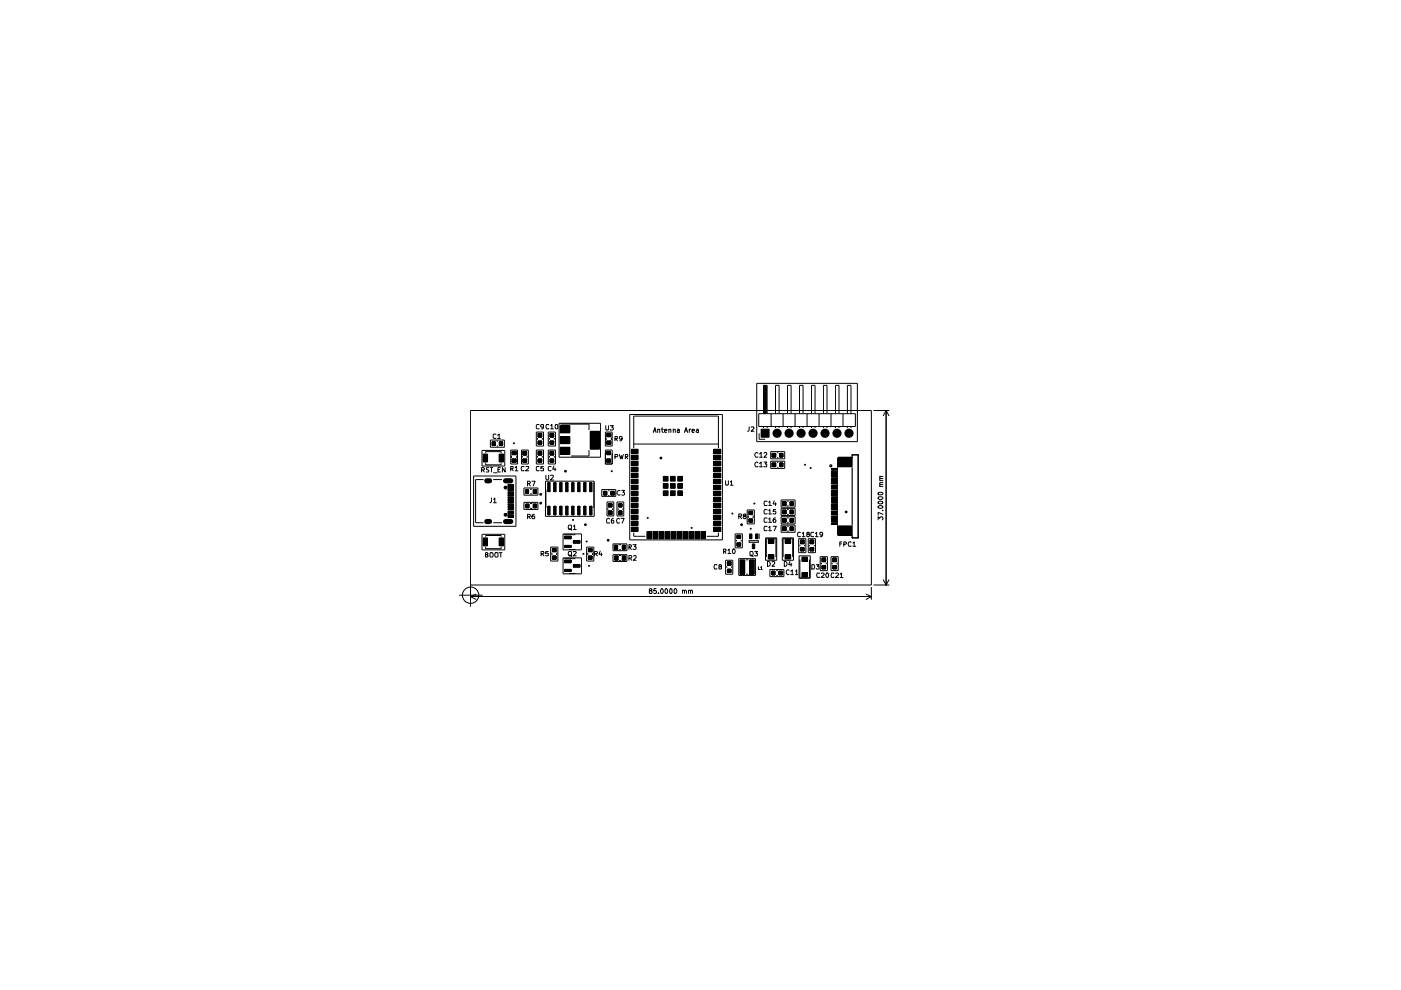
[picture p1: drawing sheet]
<svg xmlns="http://www.w3.org/2000/svg" width="297mm" height="210mm" viewBox="0 0 297 210" stroke-linecap="round" stroke-linejoin="round" font-family="sans-serif">
<g fill="none" stroke="#000" stroke-width=".21">
<path d="M102.1 99.7h.4l.2-.2-.1-.4h-.5v1M102.2 95.5h4.8v3.3h-4.8zM102.4 99.7l.3 .4M102.4 96.3h1v1.7h-1zM103 96v-.2h3.3v.2M103 98.2v.4h3.3v-.4M103.6 99.1l-.5 .1v.3l.5 .2-.1 .4h-.4M104 93.3h2.9v1.5h-2.9zM104 99.1h.5M104.2 99.1v1M104.5 93.8h.4v.5h-.4zM105.2 92.1l-.5-.1-.1 .2v.6l.1 .2 .5-.1"/>
<path d="M105.3 94.6h.3M105.3 93.6h.3M105.5 92.3l.3-.3v1M105.5 93h.6M105.6 99.6h.3M105.8 96.3h1v1.7h-1zM106 93.8h.4v.5h-.4zM106.1 99.1h-.5v1h.5M107.1 99.1v1l-.6-1v1M108.3 99.4l.5-.1v-.3l-.5-.1v.9M108.3 95.4h1.4v3h-1.4zM108.5 96.6v.5"/>
<path d="M108.5 99.4l.3 .4M108.7 97.5h.6v.4h-.6zM108.7 95.8h.6v.5h-.6zM109.2 99.1l.3-.2v.9M109.2 99.8h.6M109.6 96.6v.5M110.6 95.4h1.4v3h-1.4zM110.7 96.7v.3M111 97.5h.5v.4h-.5zM111 95.8h.5v.6h-.5zM111.1 99l-.4-.1-.2 .4 .2 .5 .4-.1M111.5 99l.5-.1 .1 .2-.7 .7h.7"/>
<path d="M111.8 96.7v.3M113.7 95.4h1.5v3h-1.5zM113.7 91.6h1.5v3h-1.5zM114 92.9v.3M114 96.7v.3M114.2 93.6h.5v.5h-.5zM114.2 97.5h.5v.4h-.5zM114.2 95.8h.5v.6h-.5zM114.2 92h.5v.5h-.5zM114.3 99l-.4-.1-.2 .2v.6l.2 .1 .4-.1M114.3 90.1l-.4-.1-.2 .2v.6l.2 .1 .4-.1M115 92.9v.3"/>
<path d="M115 96.7v.3M115.2 98.9h-.5l-.1 .4h.6v.4h-.6M115.2 90.4l-.3 .2-.3-.2v-.2l.2-.2 .4 .1v.7l-.4 .1M116.2 95.4h1.6v3h-1.6zM116.2 91.6h1.6v3h-1.6zM116.3 90.1l-.4-.1-.2 .4 .2 .5 .4-.1M116.5 92.9v.3M116.5 96.7v.3M116.8 90.3l.2-.3v.9M116.8 92h.5v.5h-.5zM116.8 93.6h.5v.5h-.5zM116.8 95.8h.5v.6h-.5z"/>
<path d="M116.8 97.5h.5v.4h-.5zM116.8 90.9h.5M116.8 99l-.4-.1-.2 .2v.6l.2 .1 .4-.1M117.4 98.8l-.2 .7h.7M117.5 92.9v.3M117.5 96.7v.3M117.7 99.2v.6M117.8 90.1l.1-.1a.47 .47 0 0 1 .4 .5 .47 .47 0 0 1-.4 .4l-.2-.3zM118.5 89.7h8.8v7.2h-8.8zM118.8 94.8h2v1.6h-2zM118.8 90.3h2v1.5h-2zM118.8 92.5h2v1.6h-2z"/>
<path d="M118.9 89.9h6v1.3M124.9 95.4v1.3h-3.8M125.1 91.4h2v3.8h-2zM128.4 95.4h1.4v3h-1.4zM128.4 91.6h1.4v3h-1.4zM128.4 90.3l.1 .9h.4l.1-.9M128.5 92.8v.5M128.8 93.6h.6v.5h-.6zM128.8 97.5h.5v.4h-.5zM128.8 95.8h.5v.5h-.5zM128.8 92h.6v.5h-.6zM129.4 90.3h.6l-.3 .3 .3 .2v.2l-.1 .2-.5-.1"/>
<path d="M129.6 92.8v.5M130.4 96.9h.4l.2-.2-.1-.3h-.5v.9M130.4 93h.5v-.4l-.5-.1v1M130.6 93l.3 .5M131.3 96.4l.3 .9 .1-.7 .2 .7 .3-.9M131.9 93l-.2 .1-.4-.1 .1-.5 .4 .1a.64 .64 0 0 1-.1 .9h-.3M132.6 96.9l.5-.1-.1-.4h-.4v.9M132.8 96.9l.3 .4M133.5 87.9h19.7v26.6h-19.7zM133.9 97.8h1.4v.9h-1.4zM133.9 99.1h1.4v.9h-1.4zM133.9 96.5h1.4v1h-1.4z"/>
<path d="M133.9 95.2h1.4v1h-1.4zM134.4 94.1h17.9M134.4 95v-6.8h17.9v6.8M138.5 91.7l.4-1 .2 1M138.6 91.4h.4M139.4 91.1l.5-.1v.7M139.4 91v.7M140.2 91h.4M140.4 90.7v.8l.2 .2M140.9 91.4l.5-.1-.1-.3-.4 .1v.4l.2 .2 .2-.1M141.8 91.1h.4v.6M141.8 91v.7"/>
<path d="M142.7 91.1h.5v.6M142.7 91v.7M143.6 91h.4v.7M144 91.3l-.4 .1 .1 .3 .3-.1M145.1 91.7l.4-1 .3 1M145.2 91.4h.5M146.1 91v.7M146.5 91h-.3l-.1 .2M146.7 91.4l.5-.1v-.3h-.5v.6h.5M147.7 91l.4 .1v.6M148.1 91.3h-.4l-.1 .1 .1 .3 .4-.1M151.3 97.8h1.5v.9h-1.5z"/>
<path d="M151.3 99.1h1.5v.9h-1.5zM151.3 96.5h1.5v1h-1.5zM151.3 95.2h1.5v1h-1.5zM158.8 90.5v.7l-.3 .2M159.3 90.6l.5-.1 .1 .2-.6 .7h.6M160.4 81.3h21.4v12.3h-21.4zM160.7 96.1l-.3-.2-.4 .5 .3 .5h.4M160.7 98.1l-.3-.1-.4 .4 .3 .6 .4-.1M160.9 87.7h20.5v2.7h-20.5zM161 91.9v1.2h1.2M161 96.3l.4-.4v1M161 98.3l.4-.3v1"/>
<path d="M161 96.9h.6M161 99h.6M161.4 91h1.7v1.7h-1.7zM161.9 87.7v-6h.7v6M161.9 90.4v.4M162 96.1l.1-.2 .5 .2v.3l-.6 .5h.6M162 98h.6l-.4 .4 .4 .1v.4h-.6M162.1 81.7v6M162.3 81.7v6M162.4 81.7v6M162.5 81.7v6M162.6 90.4v.4"/>
<path d="M163.4 97.8h3v1.5h-3zM163.4 95.8h3v1.5h-3zM163.5 87.7v2.7M163.8 98.3h.5v.5h-.5zM163.8 96.3h.5v.5h-.5zM164.4 87.7v-6h.8v6M164.4 90.4v.4M164.8 99.1h.2M164.8 97h.2M164.8 96h.2M164.8 98h.2M165.2 90.4v.4"/>
<path d="M165.4 96.3h.5v.5h-.5zM165.4 98.3h.5v.5h-.5zM166 87.7v2.7M167 87.7v-6h.7v6M167 90.4v.4M167.7 90.4v.4M168.6 87.7v2.7M169.5 87.7v-6h.8v6M169.5 90.4v.4M170.3 90.4v.4M171.1 87.7v2.7M172 87.7v-6h.8v6"/>
<path d="M172 90.4v.4M172.8 90.4v.4M173.7 87.7v2.7M174.6 87.7v-6h.7v6M174.6 90.4v.4M175.3 90.4v.4M176.2 87.7v2.7M176.3 99.3h1.2v.4h-1.2zM176.3 99.8h1.2v.4h-1.2zM177.1 87.7v-6h.8v6M177.1 90.4v.4M177.9 90.4v.4"/>
<path d="M178.7 87.7v2.7M179.7 87.7v-6h.7v6M179.7 90.4v.4M180.4 90.4v.4M180.7 96.9h-3v2.1h3v-2.6h1.2v17.6h-1.2v-2.5h-3v2h3M180.7 97.1h-3.2v16.4h3.2M185.3 87h3.2M187.9 87v37M187.9 87l-.6 1.1M187.9 87l.6 1.1M100.4 100.9h9v10.7h-9zM102.2 113.3h4.8v3.3h-4.8z"/>
<path d="M102.4 114h1v1.7h-1zM102.5 101.7h-1.7v9.1h1.7M103 117.6h.4v-.4h-.4v.9h.4l.1-.4-.2-.1M103 113.8v-.3h3.3v.3M103 116v.3h3.3v-.3M103.9 117.3h.6l.1 .5-.2 .3-.5-.1zM104.2 105.6v.7l-.3 .3M104.6 110.8h1.8M104.6 101.7h1.8M104.6 105.8l.3-.2v1M104.6 106.6h.6M104.6 100.2h.8"/>
<path d="M105 117.3h.6v.7h-.6zM105.8 114h1v1.7h-1zM105.8 117.2h.6M106.2 117.2v.9M107.7 107.9h1.2v.2h-1.2zM107.7 109.5h1.2M107.7 103.8h1.2M107.7 108.4h1.2v.6h-1.2zM107.7 103.5h1.2v.6h-1.2zM107.7 106.3h1.2v.4h-1.2zM107.7 107.4h1.2v.2h-1.2zM107.7 104.3h1.2v.3h-1.2z"/>
<path d="M107.7 104.8h1.2v.4h-1.2zM107.7 102.7h1.2v.7h-1.2zM107.7 105.3h1.2v.4h-1.2zM107.7 105.8h1.2v.4h-1.2zM107.7 106.8h1.2v.3h-1.2zM107.7 108.6h1.2M107.7 109.1h1.2v.6h-1.2zM107.7 103h1.2M111.1 103.5h2.9v1.5h-2.9zM111.1 106.5h2.9v1.5h-2.9zM111.6 107h.4v.5h-.4zM111.6 104h.3v.5h-.3z"/>
<path d="M111.8 109.6h.5l.1-.2v-.3h-.6v.9M111.8 102.5h.6v-.3l-.1-.2h-.5v1M112.1 109.6l.3 .4M112.1 102.5l.3 .5M112.4 107.8h.5M112.4 106.8h.5M112.4 104.7h.5M112.4 103.7h.5M112.8 102h.7l-.5 1M113.2 107h.4v.5h-.4zM113.2 104h.4v.5h-.4zM113.3 109.1h-.3a.62 .62 0 0 0-.1 .9l.5-.1v-.4l-.4-.1-.2 .2"/>
<path d="M114.7 117.4h.4l.2-.1-.1-.4h-.5v1M115 117.4l.3 .5M115.7 102h10.3v7.5h-10.3zM115.7 100.8v.7l.2 .3 .4-.3v-.7M115.7 103.8v3.9M116.2 116.9h-.5v.4h.5v.5h-.5M116.2 102.4h.3v1.7h-.3zM116.2 107.4h.3v1.7h-.3zM116.8 100.8h.4l.1 .2-.6 .8h.6M116.8 116h1.5v3h-1.5zM117 117.2v.5M117.3 118h.5v.4h-.5z"/>
<path d="M117.3 116.4h.5v.4h-.5zM117.5 102.4h.3v1.7h-.3zM117.5 107.4h.3v1.7h-.3zM118 117.2v.5M118.8 107.4h.2v1.7h-.2zM118.8 102.4h.2v1.7h-.2zM119.4 113.2h3.9v3.4h-3.9zM119.4 118.3h3.9v3.4h-3.9zM119.6 118.4h2.4M119.6 113.4h2.4M119.8 115.7h1.2v.3h-1.2zM119.8 118.9h1.2v.3h-1.2z"/>
<path d="M119.8 113.8h1.2v.3h-1.2zM120.1 107.4h.2v1.7h-.2zM120.1 102.4h.2v1.7h-.2zM120.6 117h.6l-.1 .9-.5-.1zM120.6 111.4h.6l-.1 .9-.5-.1zM120.6 116.5h1.4M120.7 117.7l.5 .3M120.7 112.1l.5 .3M121.3 107.4h.3v1.7h-.3zM121.3 102.4h.3v1.7h-.3zM121.6 117l.4-.1 .2 .3-.7 .7h.7M121.6 111.6l.2-.3v1"/>
<path d="M121.6 112.3h.6M121.7 114.7h1.2v.4h-1.2zM121.7 119.8h1.2v.3h-1.2zM122.6 107.4h.3v1.7h-.3zM122.6 102.4h.3v1.7h-.3zM123.9 107.4h.2v1.7h-.2zM123.9 102.4h.2v1.7h-.2zM124.4 116h1.5v3h-1.5zM124.6 117.2v.5M124.9 118h.5v.4h-.5zM124.9 116.4h.5v.4h-.5zM125.1 107.4h.3v1.7h-.3z"/>
<path d="M125.1 102.4h.3v1.7h-.3zM125.6 117.2v.5M125.9 102.3v5.4M126.1 117.4h.4l.2-.1-.1-.4h-.5v1M126.3 117.4l.4 .5M127.3 116.8l-.3 .7h.7M127.5 117.3v.6M127.6 103.8h3v1.4h-3zM128.1 104.3h.4v.5h-.4zM128.7 106.4h1.4v3h-1.4zM128.9 107.8v.3M128.9 105.1h.3"/>
<path d="M128.9 104.1h.3M129.1 106.9h.5v.5h-.5zM129.1 108.5h.5v.5h-.5zM129.2 110.1l-.3-.2-.3 .3 .1 .6h.5M129.6 104.3h.5v.5h-.5zM129.9 107.8v.3M130 117.6h2.9v1.4h-2.9zM130 115.3h2.9v1.5h-2.9zM130 109.9l-.4 .3v.6h.5l-.1-.5h-.3l-.1 .2M130.4 115.7h.4v.6h-.4zM130.5 118h.4v.6h-.4zM130.8 106.4h1.4v3h-1.4z"/>
<path d="M131.1 107.8v.3M131.1 116.6h.6M131.1 115.5h.6M131.2 118.9h.5M131.2 117.8h.5M131.3 110.1v-.1a.52 .52 0 0 0-.6 .3 .52 .52 0 0 0 .2 .6l.4-.1M131.3 108.5h.4v.5h-.4zM131.3 106.9h.4v.5h-.4zM131.5 104.1l-.4-.1-.3 .4 .3 .6 .4-.1M131.7 109.9h.6l-.4 1M131.8 104h.6l-.3 .4h.2l.1 .4-.2 .2-.4-.1M132.1 118h.4v.6h-.4z"/>
<path d="M132.1 107.8v.3M132.1 115.7h.3v.6h-.3zM133.3 118.4h.5l.1-.2-.1-.4h-.5v1M133.3 116h.5l.1-.4-.6-.1v1M133.5 116l.4 .5M133.6 118.4l.3 .4M133.9 102.9h1.4v.9h-1.4zM133.9 104.1h1.4v1h-1.4zM133.9 100.3h1.4v1h-1.4zM133.9 101.6h1.4v.9h-1.4zM133.9 105.4h1.4v.9h-1.4zM133.9 106.7h1.4v.9h-1.4z"/>
<path d="M133.9 107.9h1.4v1h-1.4zM133.9 109.2h1.4v1h-1.4zM133.9 110.5h1.4v.9h-1.4zM133.9 111.8h1.4v.9h-1.4zM134.2 115.5h.7l-.4 .4h.3l.1 .4-.3 .2-.4-.1M134.4 117.9l.1-.1h.2l.2 .4-.6 .6h.6M134.4 112.9v.8h2.4M137.2 112.7h.9v1.5h-.9zM138.4 112.7h1v1.5h-1zM139.7 112.7h.9v1.5h-.9zM140.6 101h1v1h-1zM140.6 104.1h1v1h-1z"/>
<path d="M140.6 102.5h1v1h-1zM141 112.7h.9v1.5h-.9zM142.2 101h1v1h-1zM142.2 104.1h1v1h-1zM142.2 102.5h1v1h-1zM142.2 112.7h1v1.5h-1zM143.5 112.7h.9v1.5h-.9zM143.7 101h1v1h-1zM143.7 102.5h1v1h-1zM143.7 104.1h1v1h-1zM144.8 112.7h.9v1.5h-.9zM146 112.7h1v1.5h-1z"/>
<path d="M147.3 112.7h1v1.5h-1zM148.6 112.7h.9v1.5h-.9zM151.3 102.9h1.5v.9h-1.5zM151.3 104.1h1.5v1h-1.5zM151.3 101.6h1.5v.9h-1.5zM151.3 105.4h1.5v.9h-1.5zM151.3 106.7h1.5v.9h-1.5zM151.3 107.9h1.5v1h-1.5zM151.3 109.2h1.5v1h-1.5zM151.3 100.3h1.5v1h-1.5zM151.3 111.8h1.5v.9h-1.5zM151.3 110.5h1.5v.9h-1.5z"/>
<path d="M152 119.8l-.4-.1-.2 .4 .2 .5h.4M152.3 112.9v.8h-2.4M153.4 116.9l.5-.1-.1-.4h-.4v.9M153.6 116.9l.3 .4M153.8 101.9l.1 1h.4l.1-1M153.8 118.8h1.6v3h-1.6zM154.3 116.7l.3-.3v.9M154.3 117.3h.6M154.3 119.2h.6v.5h-.6zM154.9 102.2l.2-.3v1M154.9 102.9h.5M155.4 116.5v-.1a.47 .47 0 0 1 .5 .5 .47 .47 0 0 1-.5 .4l-.1-.3z"/>
<path d="M155.9 113.2h1.5v3h-1.5zM156.1 114.5v.3M156.4 113.6h.5v.4h-.5zM156.4 115.2h.5v.5h-.5zM156.6 109.5h.5l.1-.4-.1-.1h-.5v1M156.6 118.4h3.6v3.6h-3.6zM156.9 118.7h1v3.1h-1zM156.9 109.5l.3 .5M157.1 114.5v.3M157.8 109.4l-.2-.3 .2-.1 .4 .1-.1 .3-.5 .2v.2l.2 .2 .4-.1v-.4l-.2-.1M158.2 118.7h.4M158.4 108.1h1.5v3h-1.5z"/>
<path d="M158.7 109.3v.5M158.8 114.6h2v.4h-2zM158.9 113.2h.5v1h-.5zM158.9 118.7h1v3.1h-1zM158.9 108.5h.5v.5h-.5zM158.9 110.2h.5v.4h-.5zM159 117h.6l.1 .5-.2 .4-.5-.1zM159.2 117.7l.5 .3M159.5 115.3h.5v1h-.5zM159.7 109.3v.5M160 116.9h.6l-.3 .4 .3 .1-.1 .5-.5-.1M160.2 113.2h.5v1h-.5z"/>
<path d="M161 113.2v1M162.3 114h2.4v4.8h-2.4zM162.5 118.1v-3.9h2v3.9M162.6 111.7l-.5-.1-.1 .4 .1 .5 .5-.1M162.6 109.9l-.5-.1-.1 .4 .1 .5h.5M162.6 108.1l-.5-.1-.1 .5 .1 .5 .5-.1M162.6 106.3h-.5l-.1 .4 .1 .5 .5-.1M162.7 119a.52 .52 0 0 1 .6 .5 .52 .52 0 0 1-.6 .6zM162.9 117.6h1.2v.9h-1.2zM162.9 114.3h1.2v.9h-1.2zM163 111.8l.2-.2v.9M163 110.1l.2-.3v.9"/>
<path d="M163 108.3l.2-.3v1M163 106.5l.2-.2v.9M163 112.5h.6M163 110.7h.6M163 109h.6M163 107.2h.6M163.7 119.1h.6v.4l-.6 .6h.6M163.9 111.6h.7l-.4 .9M164.2 106.2l-.3 .6h.7M164.4 109.8h-.2a.73 .73 0 0 0-.2 .9h.4l.1-.4-.2-.1-.4 .1M164.4 108h-.4l-.1 .5 .4-.1 .2 .1-.1 .5-.5-.1M164.4 106.6v.6"/>
<path d="M165.6 109.6h3v1.5h-3zM165.6 111.3h3v1.6h-3zM165.6 106h3v1.5h-3zM165.6 107.8h3v1.5h-3zM165.9 114h2.3v4.8h-2.3zM166 106.5h.5v.5h-.5zM166 118.1v-3.9h2.1v3.9M166 108.3h.5v.5h-.5zM166 110.1h.5v.5h-.5zM166 111.8h.5v.6h-.5zM166.3 119a.52 .52 0 0 1 .6 .5 .52 .52 0 0 1-.6 .6zM166.5 117.6h1.1v.9h-1.1z"/>
<path d="M166.5 114.3h1.1v.9h-1.1zM166.9 108h.3M166.9 111.6h.3M166.9 110.8h.3M166.9 112.6h.3M166.9 109.1h.3M166.9 109.8h.3M166.9 106.3h.3M166.9 107.3h.3M167.5 119l-.3 .7h.7M167.6 106.5h.5v.5h-.5zM167.6 108.3h.5v.5h-.5z"/>
<path d="M167.6 110.1h.5v.5h-.5zM167.6 111.8h.5v.6h-.5zM167.7 119.4v.7M169.3 114.2h1.6v3h-1.6zM169.4 117.9h2.4v4.7h-2.4zM169.6 115.5v.3M169.6 118.6v3.9h2v-3.9M169.7 112.9h-.5l-.1 .4 .1 .5 .5-.1M169.8 114.6h.5v.5h-.5zM169.8 116.2h.5v.5h-.5zM170 118.1h1.2v.9h-1.2zM170.1 113.1l.2-.2v.9"/>
<path d="M170.1 113.8h.6M170.6 115.5v.3M171.2 113.3l-.2-.3 .1-.1h.4v.3l-.4 .1-.1 .2 .1 .3h.4l.1-.3-.2-.2M171.4 114.2h1.5v3h-1.5zM171.6 115.6v.2M171.9 114.6h.5v.5h-.5zM171.9 116.2h.5v.5h-.5zM172.1 119.7l.5 .1 .1 .4-.1 .4h-.5zM172.5 112.9h-.5l-.1 .4 .1 .5 .5-.1M172.6 115.6v.2M172.9 113.1l.2-.2v.9M172.9 113.8h.6"/>
<path d="M173.1 119.7h.6l-.4 .4h.4v.5h-.6M173.9 118h1.5v3h-1.5zM174.2 119.3v.3M174.4 113.3l-.4 .2-.2-.2 .1-.4h.4l.1 .1-.2 .8h-.3M174.4 118.4h.5v.6h-.5zM175.2 119.3v.3M176.2 118h1.5v3h-1.5zM176.3 107.9h1.2v.2h-1.2zM176.3 109.4h1.2v.2h-1.2zM176.3 102.9h1.2v.2h-1.2zM176.3 110.8h1.2v.4h-1.2zM176.3 101.3h1.2v.4h-1.2z"/>
<path d="M176.3 109.8h1.2v.4h-1.2zM176.3 100.3h1.2v.4h-1.2zM176.3 100.8h1.2v.4h-1.2zM176.3 101.9h1.2v.2h-1.2zM176.3 102.4h1.2v.2h-1.2zM176.3 103.4h1.2v.2h-1.2zM176.3 103.9h1.2v.2h-1.2zM176.3 104.3h1.2v.3h-1.2zM176.3 104.8h1.2v.4h-1.2zM176.3 105.3h1.2v.4h-1.2zM176.3 105.8h1.2v.4h-1.2zM176.3 106.3h1.2v.4h-1.2z"/>
<path d="M176.3 106.8h1.2v.4h-1.2zM176.3 107.4h1.2v.2h-1.2zM176.3 108.4h1.2v.2h-1.2zM176.3 108.9h1.2v.2h-1.2zM176.3 110.3h1.2v.4h-1.2zM176.4 119.3v.3M176.7 118.4h.5v.6h-.5zM177.5 119.3v.3M178.1 115.3h.3M178.5 114.9h-.4v.9M178.9 115.4l.5-.1 .1-.2-.2-.2h-.4v.9M180.4 115l-.4-.1-.2 .4 .2 .5 .4-.1"/>
<path d="M180.8 115.1l.3-.2v.9M180.8 115.8h.6M186.2 110.2v-.6l.3 .3 .3-.3h.3v.6M186.2 107.4a.63 .63 0 0 1 1 .1 .54 .54 0 0 1-.6 .3 .54 .54 0 0 1-.4-.4zM186.2 106.4a.63 .63 0 0 1 1 .2 .54 .54 0 0 1-.6 .3 .54 .54 0 0 1-.4-.5zM186.2 105.4l.7-.1 .3 .4-.7 .2-.3-.2zM186.2 104.5l.7-.1 .3 .2-.3 .3h-.5l-.2-.1zM186.5 103.1h.7M186.5 101.9h.7M187.1 108.2h.1M187.2 109.1l-1-.5v.6M187.2 102.7l-.7 .1 .1 .3"/>
<path d="M187.2 102.3l-.7 .1v.3h.2M187.2 101.4h-.7l.1 .5M187.2 101h-.7v.3l.2 .1M97.3 126.2h5M99.7 124h85v-37h-85l.1 41.7M99.7 126.5h85M99.7 126.5l1.2 .6M100.9 126l-1.2 .5M119.8 120.8h1.2v.3h-1.2zM120.6 121.6h1.4M137.8 125.2l-.1-.2 .1-.2 .4 .1v.3h-.4l-.1 .2 .1 .4h.4l.1-.3-.3-.3M139.1 124.8h-.4l-.1 .5 .5-.1v.6l-.5-.1"/>
<path d="M139.6 125.7v.1M140.3 124.8a.53 .53 0 0 1 .3 .5 .53 .53 0 0 1-.4 .5l-.2-.6zM141.2 124.8a.53 .53 0 0 1 .4 .5 .53 .53 0 0 1-.5 .5l-.1-.6zM142.2 124.8l.3 .3-.1 .7h-.3l-.1-.2v-.5zM143 124.9l.2-.1a.66 .66 0 0 1 .1 1h-.3l-.1-.2zM144.7 125.2l.2-.1 .2 .2v.5M144.7 125.1v.7M145.1 125.3l.1-.2 .3 .2v.5M146 125.2h.4v.6M146 125.1v.7M146.4 125.3l.2-.2 .2 .1v.6M152.6 120.1l-.2-.2 .1-.2h.4v.4h-.4l-.1 .2 .1 .3h.4l.1-.3-.3-.2"/>
<path d="M154.1 120.1v.3M154.3 120.8h.6v.4h-.6zM155.1 120.1v.3M158.2 121.8h.4M160.8 120.1v.6h.3M161.3 120.3l.2-.2v.6M161.3 120.7h.3M163.2 120.7h3v1.6h-3zM163.7 121.2h.5v.6h-.5zM164.6 122h.3M164.6 121h.3M165.3 121.2h.5v.6h-.5z"/>
<path d="M167.3 120.9l-.3-.1-.3 .3v.5l.3 .2h.3M167.6 121.1l.4-.3v1M167.6 121.8h.6M168.7 121.1l.2-.3v1M168.7 121.8h.5M170 121.4h1.2v.9h-1.2zM173.7 121.6l-.4-.1-.2 .4 .2 .5 .4-.1M174.2 121.6l.4-.1 .2 .3-.7 .6h.7M174.4 120.1h.5v.4h-.5zM175.2 121.6l.1-.1a.47 .47 0 0 1 .4 .5 .47 .47 0 0 1-.4 .4l-.2-.3zM176.7 120.1h.5v.4h-.5zM176.8 121.6l-.4-.1-.2 .4 .2 .5 .4-.1"/>
<path d="M177.2 121.6l.4-.1 .2 .3-.7 .6h.7M178.1 121.8l.3-.3v.9M178.1 122.4h.6M183.6 126l1.1 .5M184.7 124.5v2.6M184.7 126.5l-1.1 .6M185.3 124h3.2M187.3 122.9l.6 1.1M188.5 122.9l-.6 1.1"/>
<circle cx="99.8" cy="126.2" r="1.74"/>
</g>
<g fill="#000">
<path d="M102.4 96.3h1v1.7h-1zM104.5 93.8h.4v.5h-.4zM105.8 96.3h1v1.7h-1zM106 93.8h.4v.5h-.4zM108.7 97.5h.6v.4h-.6zM108.7 95.8h.6v.5h-.6zM108.9 93.8l.3 .2-.1 .2-.3-.2zM111 97.5h.5v.4h-.5zM111 95.8h.5v.6h-.5zM114.2 95.8h.5v.6h-.5zM114.2 93.6h.5v.5h-.5zM114.2 92h.5v.5h-.5z"/>
<path d="M114.2 97.5h.5v.4h-.5zM116.8 97.5h.5v.4h-.5zM116.8 95.8h.5v.6h-.5zM116.8 93.6h.5v.5h-.5zM116.8 92h.5v.5h-.5zM118.8 90.3h2v1.5h-2zM118.8 92.5h2v1.6h-2zM118.8 94.8h2v1.6h-2zM119.7 99.7h.4v.4h-.4zM125.1 91.4h2v3.8h-2zM128.8 97.5h.5v.4h-.5zM128.8 95.8h.5v.5h-.5z"/>
<path d="M128.8 92h.6v.5h-.6zM128.8 93.6h.6v.5h-.6zM129.6 99.7l.3 .2-.1 .2-.3-.2zM133.9 96.5h1.4v1h-1.4zM133.9 97.8h1.4v.9h-1.4zM133.9 99.1h1.4v.9h-1.4zM133.9 95.2h1.4v1h-1.4zM139.9 96.9h.4v.4h-.4zM151.3 99.1h1.5v.9h-1.5zM151.3 97.8h1.5v.9h-1.5zM151.3 96.5h1.5v1h-1.5zM151.3 95.2h1.5v1h-1.5z"/>
<path d="M161.4 91h1.7v1.7h-1.7zM163.8 96.3h.5v.5h-.5zM163.8 98.3h.5v.5h-.5zM165.4 96.3h.5v.5h-.5zM165.4 98.3h.5v.5h-.5zM170.6 98.4l.3 .2-.1 .1-.3-.1zM171.8 99l.3 .2-.1 .2-.3-.2zM176.3 99.3h1.2v.4h-1.2zM177.7 96.9h3v2.1h-3zM102.4 114h1v1.7h-1zM105.8 114h1v1.7h-1zM107.7 103h1.2v.4h-1.2z"/>
<path d="M107.7 103.8h1.2v.3h-1.2zM107.7 104.3h1.2v.3h-1.2zM107.7 105.3h1.2v.4h-1.2zM107.7 105.8h1.2v.4h-1.2zM107.7 104.8h1.2v.4h-1.2zM107.7 103.5h1.2v.3h-1.2zM107.7 102.7h1.2v.3h-1.2zM107.7 106.8h1.2v.3h-1.2zM107.7 107.9h1.2v.2h-1.2zM107.7 108.4h1.2v.2h-1.2zM107.7 107.4h1.2v.2h-1.2zM107.7 106.3h1.2v.4h-1.2z"/>
<path d="M107.7 109.1h1.2v.4h-1.2zM107.7 109.5h1.2v.2h-1.2zM107.7 108.6h1.2v.4h-1.2zM111.6 107h.4v.5h-.4zM111.6 104h.3v.5h-.3zM113.2 107h.4v.5h-.4zM113.2 104h.4v.5h-.4zM114.4 104.6h.4v.4h-.4zM114.4 106.5h.4v.4h-.4zM116.2 107.4h.3v1.7h-.3zM116.2 102.4h.3v1.7h-.3zM117.3 116.4h.5v.4h-.5z"/>
<path d="M117.3 118h.5v.4h-.5zM117.5 107.4h.3v1.7h-.3zM117.5 102.4h.3v1.7h-.3zM118.8 107.4h.2v1.7h-.2zM118.8 102.4h.2v1.7h-.2zM119.8 113.8h1.2v.3h-1.2zM119.8 118.9h1.2v.3h-1.2zM119.8 115.7h1.2v.3h-1.2zM120.1 102.4h.2v1.7h-.2zM120.1 107.4h.2v1.7h-.2zM121.3 102.4h.3v1.7h-.3zM121.3 107.4h.3v1.7h-.3z"/>
<path d="M121.7 114.7h1.2v.4h-1.2zM121.4 110l.3 .2-.1 .2-.3-.2zM122.6 102.4h.3v1.7h-.3zM122.6 107.4h.3v1.7h-.3zM123.9 102.4h.2v1.7h-.2zM123.9 107.4h.2v1.7h-.2zM123.6 117.2l.3 .2-.1 .2-.3-.2zM123.9 111h.4v.5h-.4zM124.3 114.6l.3 .2-.1 .2-.3-.2zM124.9 118h.5v.4h-.5zM124.9 116.4h.5v.4h-.5zM124.8 119.8l.3 .2-.1 .2-.3-.2z"/>
<path d="M125.1 102.4h.3v1.7h-.3zM125.1 107.4h.3v1.7h-.3zM128.1 104.3h.4v.5h-.4zM129.1 106.9h.5v.5h-.5zM129.1 108.5h.5v.5h-.5zM128.7 114.3h.5v.5h-.5zM129.6 104.3h.5v.5h-.5zM130.4 115.7h.4v.6h-.4zM130.5 118h.4v.6h-.4zM131.3 108.5h.4v.5h-.4zM131.3 106.9h.4v.5h-.4zM132.1 118h.4v.6h-.4z"/>
<path d="M132.1 115.7h.3v.6h-.3zM133.9 101.6h1.4v.9h-1.4zM133.9 102.9h1.4v.9h-1.4zM133.9 104.1h1.4v1h-1.4zM133.9 105.4h1.4v.9h-1.4zM133.9 106.7h1.4v.9h-1.4zM133.9 108h1.4v.9h-1.4zM133.9 109.2h1.4v1h-1.4zM133.9 100.3h1.4v1h-1.4zM133.9 110.5h1.4v.9h-1.4zM133.9 111.8h1.4v.9h-1.4zM137.2 112.7h.9v1.5h-.9z"/>
<path d="M137.2 109.6l.3 .2-.1 .2-.3-.2zM138.4 112.7h1v1.5h-1zM139.7 112.7h.9v1.5h-.9zM140.6 102.5h1v1h-1zM140.6 101h1v1h-1zM140.6 104.1h1v1h-1zM141 112.7h.9v1.5h-.9zM142.2 101h1v1h-1zM142.2 102.5h1v1h-1zM142.2 104.1h1v1h-1zM142.2 112.7h1v1.5h-1zM143.5 112.7h.9v1.5h-.9z"/>
<path d="M143.7 102.5h1v1h-1zM143.7 104.1h1v1h-1zM143.7 101h1v1h-1zM144.8 112.7h.9v1.5h-.9zM146 112.7h1v1.5h-1zM146.5 111.7l.4 .2-.2 .2-.3-.2zM147.3 112.7h1v1.5h-1zM148.6 112.7h.9v1.5h-.9zM151.3 109.2h1.5v1h-1.5zM151.3 108h1.5v.9h-1.5zM151.3 106.7h1.5v.9h-1.5zM151.3 105.4h1.5v.9h-1.5z"/>
<path d="M151.3 104.1h1.5v1h-1.5zM151.3 102.9h1.5v.9h-1.5zM151.3 101.6h1.5v.9h-1.5zM151.3 100.3h1.5v1h-1.5zM151.3 111.8h1.5v.9h-1.5zM151.3 110.5h1.5v.9h-1.5zM154.3 119.2h.6v.5h-.6zM155.2 108.7l.3 .2-.1 .2-.3-.2zM156.4 115.2h.5v.5h-.5zM156.4 113.6h.5v.4h-.5zM157 111h.4v.5h-.4zM158.9 113.2h.5v1h-.5z"/>
<path d="M158.9 108.5h.5v.5h-.5zM158.9 110.2h.5v.4h-.5zM159.1 111.9l.3 .2-.1 .2-.3-.2zM159.5 115.3h.5v1h-.5zM159.8 106.6l.3 .2-.1 .2-.3-.2zM160.2 113.2h.5v1h-.5zM162.9 114.3h1.2v.9h-1.2zM162.9 117.6h1.2v.9h-1.2zM166 111.8h.5v.6h-.5zM166 110.1h.5v.5h-.5zM166 106.5h.5v.5h-.5zM166 108.3h.5v.5h-.5z"/>
<path d="M166.5 114.3h1.1v.9h-1.1zM166.5 117.6h1.1v.9h-1.1zM167.6 111.8h.5v.6h-.5zM167.6 110.1h.5v.5h-.5zM167.6 106.5h.5v.5h-.5zM167.6 108.3h.5v.5h-.5zM169.8 116.2h.5v.5h-.5zM169.8 114.6h.5v.5h-.5zM170 118.1h1.2v.9h-1.2zM171.9 114.6h.5v.5h-.5zM171.9 116.2h.5v.5h-.5zM174.4 118.4h.5v.6h-.5z"/>
<path d="M176.3 99.8h1.2v.4h-1.2zM176.3 100.3h1.2v.4h-1.2zM176.3 100.8h1.2v.4h-1.2zM176.3 101.3h1.2v.4h-1.2zM176.3 101.9h1.2v.2h-1.2zM176.3 102.4h1.2v.2h-1.2zM176.3 102.9h1.2v.2h-1.2zM176.3 103.4h1.2v.2h-1.2zM176.3 103.9h1.2v.2h-1.2zM176.3 104.3h1.2v.3h-1.2zM176.3 104.8h1.2v.4h-1.2zM176.3 105.3h1.2v.4h-1.2z"/>
<path d="M176.3 105.8h1.2v.4h-1.2zM176.3 106.3h1.2v.4h-1.2zM176.3 106.8h1.2v.4h-1.2zM176.3 107.4h1.2v.2h-1.2zM176.3 107.9h1.2v.2h-1.2zM176.3 108.4h1.2v.2h-1.2zM176.3 108.9h1.2v.2h-1.2zM176.3 109.4h1.2v.2h-1.2zM176.3 109.8h1.2v.4h-1.2zM176.3 110.3h1.2v.4h-1.2zM176.3 110.8h1.2v.4h-1.2zM176.7 118.4h.5v.6h-.5z"/>
<path d="M177.7 111.5h3v2h-3zM179.2 108.3h.4v.5h-.4zM119.8 120.8h1.2v.3h-1.2zM121.7 119.8h1.2v.3h-1.2zM154.3 120.8h.6v.4h-.6zM156.9 118.7h1v3.1h-1zM158.9 118.7h1v3.1h-1zM163.7 121.2h.5v.6h-.5zM165.3 121.2h.5v.6h-.5zM170 121.4h1.2v.9h-1.2zM174.4 120.1h.5v.4h-.5zM176.7 120.1h.5v.4h-.5z"/>
<circle cx="162.2" cy="91.9" r=".55"/>
<circle cx="164.8" cy="91.9" r=".97"/>
<circle cx="164.8" cy="91.9" r=".55"/>
<circle cx="167.3" cy="91.9" r=".97"/>
<circle cx="167.3" cy="91.9" r=".55"/>
<circle cx="169.8" cy="91.9" r=".97"/>
<circle cx="169.8" cy="91.9" r=".55"/>
<circle cx="172.4" cy="91.9" r=".97"/>
<circle cx="172.4" cy="91.9" r=".55"/>
<circle cx="174.9" cy="91.9" r=".97"/>
<circle cx="174.9" cy="91.9" r=".55"/>
<circle cx="177.5" cy="91.9" r=".97"/>
<circle cx="177.5" cy="91.9" r=".55"/>
<circle cx="180" cy="91.9" r=".97"/>
<circle cx="180" cy="91.9" r=".55"/>
<circle cx="107.2" cy="103.4" r=".38"/>
<circle cx="107.2" cy="109.1" r=".38"/>
</g>
<g fill="none" stroke="#000" stroke-width=".34">
<path d="M116.2 102.4h.3v1.7h-.3zM116.2 107.4h.3v1.7h-.3zM117.5 102.4h.3v1.7h-.3zM117.5 107.4h.3v1.7h-.3zM118.8 102.4h.2v1.7h-.2zM118.8 107.4h.2v1.7h-.2zM119.8 113.8h1.2v.3h-1.2zM119.8 115.7h1.2v.3h-1.2zM119.8 118.9h1.2v.3h-1.2zM120.1 102.4h.2v1.7h-.2zM120.1 107.4h.2v1.7h-.2zM121.3 102.4h.3v1.7h-.3z"/>
<path d="M121.3 107.4h.3v1.7h-.3zM121.7 114.7h1.2v.4h-1.2zM121.7 119.8h1.2v.3h-1.2zM122.6 102.4h.3v1.7h-.3zM122.6 107.4h.3v1.7h-.3zM123.9 102.4h.2v1.7h-.2zM123.9 107.4h.2v1.7h-.2zM125.1 102.4h.3v1.7h-.3zM125.1 107.4h.3v1.7h-.3zM119.8 120.8h1.2v.3h-1.2z"/>
</g>
<g fill="none" stroke="#000" stroke-width=".42">
<path d="M104.5 93.8h.4v.5h-.4zM106 93.8h.4v.5h-.4zM108.7 95.8h.6v.5h-.6zM108.7 97.5h.6v.4h-.6zM111 97.5h.5v.4h-.5zM111 95.8h.5v.6h-.5zM114.2 97.5h.5v.4h-.5zM114.2 95.8h.5v.6h-.5zM114.2 92h.5v.5h-.5zM114.2 93.6h.5v.5h-.5zM116.8 92h.5v.5h-.5zM116.8 93.6h.5v.5h-.5z"/>
<path d="M116.8 95.8h.5v.6h-.5zM116.8 97.5h.5v.4h-.5zM128.8 95.8h.5v.5h-.5zM128.8 97.5h.5v.4h-.5zM128.8 92h.6v.5h-.6zM128.8 93.6h.6v.5h-.6zM163.8 96.3h.5v.5h-.5zM163.8 98.3h.5v.5h-.5zM165.4 96.3h.5v.5h-.5zM165.4 98.3h.5v.5h-.5zM111.6 107h.4v.5h-.4zM111.6 104h.3v.5h-.3z"/>
<path d="M113.2 107h.4v.5h-.4zM113.2 104h.4v.5h-.4zM116.2 102.4h.3v1.7h-.3zM116.2 107.4h.3v1.7h-.3zM117.3 118h.5v.4h-.5zM117.3 116.4h.5v.4h-.5zM117.5 102.4h.3v1.7h-.3zM117.5 107.4h.3v1.7h-.3zM118.8 102.4h.2v1.7h-.2zM118.8 107.4h.2v1.7h-.2zM119.8 115.7h1.2v.3h-1.2zM119.8 118.9h1.2v.3h-1.2z"/>
<path d="M119.8 113.8h1.2v.3h-1.2zM120.1 102.4h.2v1.7h-.2zM120.1 107.4h.2v1.7h-.2zM121.3 102.4h.3v1.7h-.3zM121.3 107.4h.3v1.7h-.3zM121.7 114.7h1.2v.4h-1.2zM121.7 119.8h1.2v.3h-1.2zM122.6 102.4h.3v1.7h-.3zM122.6 107.4h.3v1.7h-.3zM123.9 102.4h.2v1.7h-.2zM123.9 107.4h.2v1.7h-.2zM124.9 116.4h.5v.4h-.5z"/>
<path d="M124.9 118h.5v.4h-.5zM125.1 102.4h.3v1.7h-.3zM125.1 107.4h.3v1.7h-.3zM128.1 104.3h.4v.5h-.4zM129.1 106.9h.5v.5h-.5zM129.1 108.5h.5v.5h-.5zM129.6 104.3h.5v.5h-.5zM130.4 115.7h.4v.6h-.4zM130.5 118h.4v.6h-.4zM131.3 106.9h.4v.5h-.4zM131.3 108.5h.4v.5h-.4zM132.1 118h.4v.6h-.4z"/>
<path d="M132.1 115.7h.3v.6h-.3zM154.3 119.2h.6v.5h-.6zM156.4 113.6h.5v.4h-.5zM156.4 115.2h.5v.5h-.5zM158.9 108.5h.5v.5h-.5zM158.9 110.2h.5v.4h-.5zM166 111.8h.5v.6h-.5zM166 106.5h.5v.5h-.5zM166 108.3h.5v.5h-.5zM166 110.1h.5v.5h-.5zM167.6 111.8h.5v.6h-.5zM167.6 106.5h.5v.5h-.5z"/>
<path d="M167.6 108.3h.5v.5h-.5zM167.6 110.1h.5v.5h-.5zM169.8 114.6h.5v.5h-.5zM169.8 116.2h.5v.5h-.5zM171.9 116.2h.5v.5h-.5zM171.9 114.6h.5v.5h-.5zM174.4 118.4h.5v.6h-.5zM176.7 118.4h.5v.6h-.5zM119.8 120.8h1.2v.3h-1.2zM154.3 120.8h.6v.4h-.6zM163.7 121.2h.5v.6h-.5zM165.3 121.2h.5v.6h-.5z"/>
<path d="M174.4 120.1h.5v.4h-.5zM176.7 120.1h.5v.4h-.5z"/>
</g>
<path d="M176 98.6l.4 .2-.1 .2-.4-.2zM180.7 96.7v-.3h1.2v17.6h-1.2v-.2M180.7 99.2v12.1" fill="none" stroke="#000" stroke-width=".25"/>
<g fill="none" stroke="#000" stroke-width=".51">
<path d="M104.5 93.8h.4v.5h-.4zM106 93.8h.4v.5h-.4zM108.7 95.8h.6v.5h-.6zM108.7 97.5h.6v.4h-.6zM111 97.5h.5v.4h-.5zM111 95.8h.5v.6h-.5zM114.2 97.5h.5v.4h-.5zM114.2 95.8h.5v.6h-.5zM114.2 92h.5v.5h-.5zM114.2 93.6h.5v.5h-.5zM116.8 92h.5v.5h-.5zM116.8 93.6h.5v.5h-.5z"/>
<path d="M116.8 95.8h.5v.6h-.5zM116.8 97.5h.5v.4h-.5zM128.8 95.8h.5v.5h-.5zM128.8 97.5h.5v.4h-.5zM128.8 92h.6v.5h-.6zM128.8 93.6h.6v.5h-.6zM163.8 96.3h.5v.5h-.5zM163.8 98.3h.5v.5h-.5zM165.4 96.3h.5v.5h-.5zM165.4 98.3h.5v.5h-.5zM111.6 107h.4v.5h-.4zM111.6 104h.3v.5h-.3z"/>
<path d="M113.2 107h.4v.5h-.4zM113.2 104h.4v.5h-.4zM117.3 118h.5v.4h-.5zM117.3 116.4h.5v.4h-.5zM124.9 116.4h.5v.4h-.5zM124.9 118h.5v.4h-.5zM128.1 104.3h.4v.5h-.4zM129.1 106.9h.5v.5h-.5zM129.1 108.5h.5v.5h-.5zM129.6 104.3h.5v.5h-.5zM130.4 115.7h.4v.6h-.4zM130.5 118h.4v.6h-.4z"/>
<path d="M131.3 106.9h.4v.5h-.4zM131.3 108.5h.4v.5h-.4zM132.1 118h.4v.6h-.4zM132.1 115.7h.3v.6h-.3zM154.3 119.2h.6v.5h-.6zM156.4 113.6h.5v.4h-.5zM156.4 115.2h.5v.5h-.5zM158.9 108.5h.5v.5h-.5zM158.9 110.2h.5v.4h-.5zM166 111.8h.5v.6h-.5zM166 106.5h.5v.5h-.5zM166 108.3h.5v.5h-.5z"/>
<path d="M166 110.1h.5v.5h-.5zM167.6 111.8h.5v.6h-.5zM167.6 110.1h.5v.5h-.5zM167.6 106.5h.5v.5h-.5zM167.6 108.3h.5v.5h-.5zM169.8 114.6h.5v.5h-.5zM169.8 116.2h.5v.5h-.5zM171.9 116.2h.5v.5h-.5zM171.9 114.6h.5v.5h-.5zM174.4 118.4h.5v.6h-.5zM176.7 118.4h.5v.6h-.5zM154.3 120.8h.6v.4h-.6z"/>
<path d="M163.7 121.2h.5v.6h-.5zM165.3 121.2h.5v.6h-.5zM174.4 120.1h.5v.4h-.5zM176.7 120.1h.5v.4h-.5z"/>
</g>
<path d="M103.2 101.9h.6M103.2 110.6h.6M107.2 101.9h1.1M107.2 110.6h1.1" fill="none" stroke="#000" stroke-width="1.1"/>
<path d="M103.2 110.6h.6M103.2 101.9h.6M107.2 110.6h1.1M107.2 101.9h1.1" fill="none" stroke="#000" stroke-width=".59"/>
</svg>
